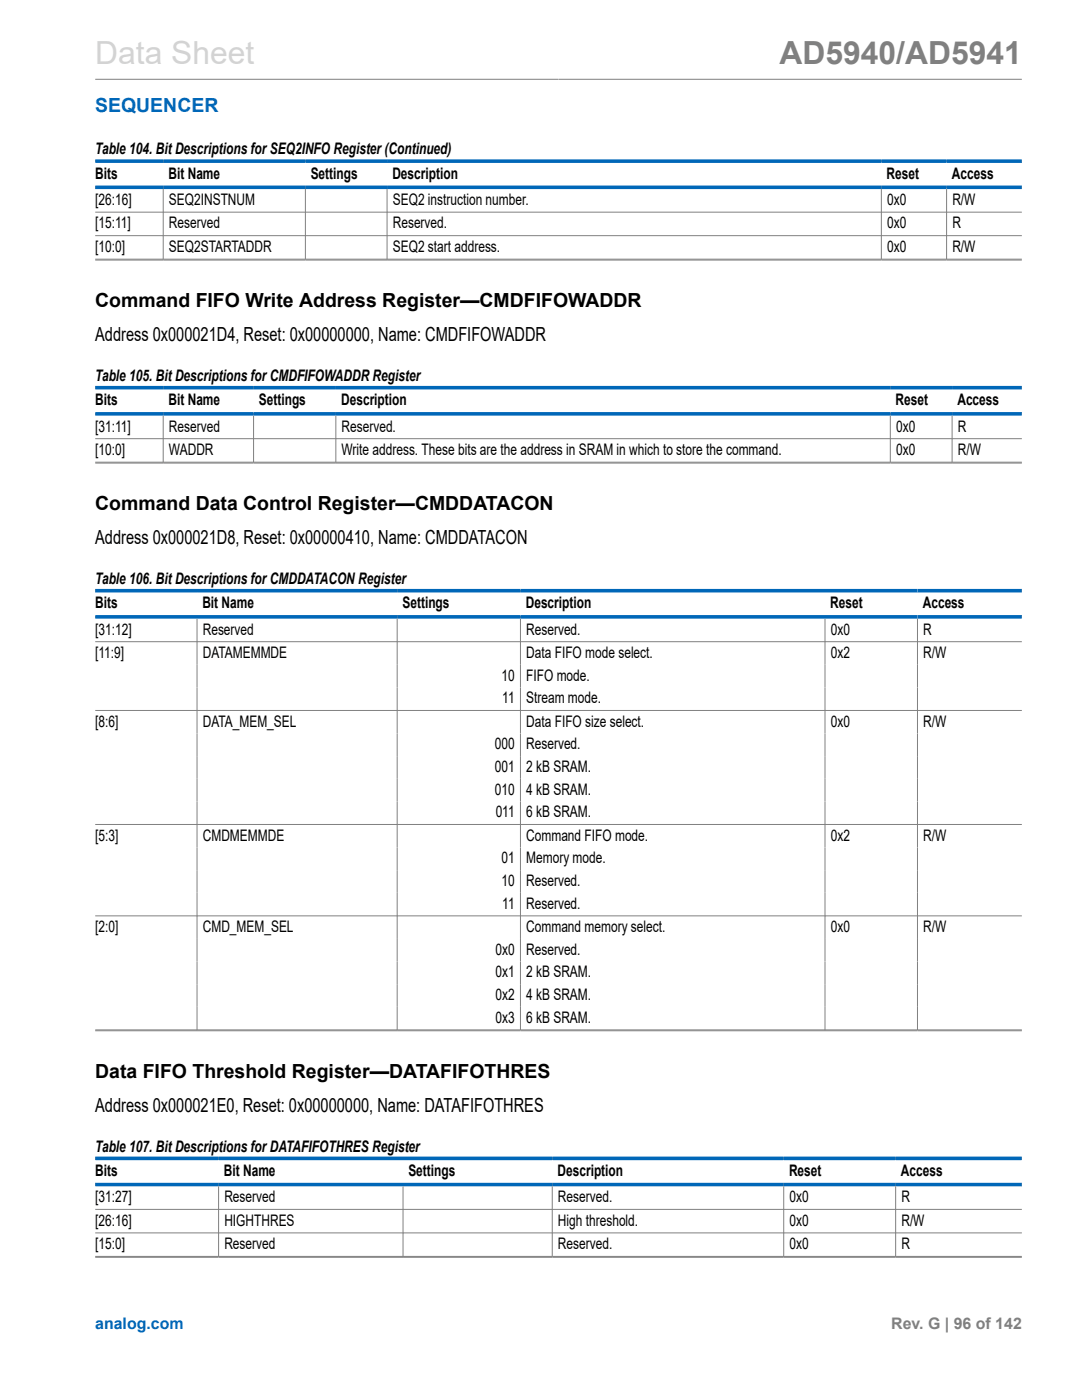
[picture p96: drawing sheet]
<svg xmlns="http://www.w3.org/2000/svg" width="216mm" height="279mm" viewBox="0 0 216 279" stroke-linecap="round" stroke-linejoin="round" font-family="sans-serif">
<defs><g id="words">
<text font-size="6.3" fill="#d3d3d3" x="19" y="12.7">Data Sheet</text>
<text font-size="6.3" fill="#808080" x="155.5" y="12.7">AD5940/AD5941</text>
<text font-size="3.9" fill="#0067b8" x="19" y="22.3">SEQUENCER</text>
<g font-size="3.9">
<text x="19" y="61.3">Command FIFO Write Address Register—CMDFIFOWADDR</text>
<text x="19" y="68.1">Address 0x000021D4, Reset: 0x00000000, Name: CMDFIFOWADDR</text>
<text x="19" y="101.9">Command Data Control Register—CMDDATACON</text>
<text x="19" y="108.6">Address 0x000021D8, Reset: 0x00000410, Name: CMDDATACON</text>
<text x="19" y="215.2">Data FIFO Threshold Register—DATAFIFOTHRES</text>
<text x="19" y="221.9">Address 0x000021E0, Reset: 0x00000000, Name: DATAFIFOTHRES</text>
</g>
<g font-size="3.2">
<text x="19" y="30.8">Table 104. Bit Descriptions for SEQ2INFO Register(Continued)</text>
<text x="19" y="35.7">Bits</text>
<text x="33.6" y="35.7">Bit Name</text>
<text x="62" y="35.7">Settings</text>
<text x="78.3" y="35.7">Description</text>
<text x="176.9" y="35.7">Reset</text>
<text x="189.9" y="35.7">Access</text>
<text x="19" y="40.9">[26:16]</text>
<text x="33.7" y="40.9">SEQ2INSTNUM</text>
<text x="78.4" y="40.9">SEQ2 instruction number.</text>
<text x="177" y="40.9">0x0</text>
<text x="190" y="40.9">R/W</text>
<text x="19" y="45.6">[15:11]</text>
<text x="33.7" y="45.6">Reserved</text>
<text x="78.4" y="45.6">Reserved.</text>
<text x="177" y="45.6">0x0</text>
<text x="190" y="45.6">R</text>
<text x="19" y="50.3">[10:0]</text>
<text x="33.7" y="50.3">SEQ2STARTADDR</text>
<text x="78.4" y="50.3">SEQ2 start address.</text>
<text x="177" y="50.3">0x0</text>
<text x="190" y="50.3">R/W</text>
<text x="19" y="76">Table 105. Bit Descriptions for CMDFIFOWADDR Register</text>
<text x="19" y="80.9">Bits</text>
<text x="33.6" y="80.9">Bit Name</text>
<text x="51.7" y="80.9">Settings</text>
<text x="68.1" y="80.9">Description</text>
<text x="178.7" y="80.9">Reset</text>
<text x="191" y="80.9">Access</text>
<text x="19" y="86.1">[31:11]</text>
<text x="33.7" y="86.1">Reserved</text>
<text x="68.2" y="86.1">Reserved.</text>
<text x="178.8" y="86.1">0x0</text>
<text x="191.1" y="86.1">R</text>
<text x="19" y="90.8">[10:0]</text>
<text x="33.7" y="90.8">WADDR</text>
<text x="68.2" y="90.8">Write address. These bits are the address in SRAM in which to store the command.</text>
<text x="178.8" y="90.8">0x0</text>
<text x="191.1" y="90.8">R/W</text>
<text x="19" y="116.5">Table 106. Bit Descriptions for CMDDATACON Register</text>
<text x="19" y="121.4">Bits</text>
<text x="40.4" y="121.4">Bit Name</text>
<text x="80.3" y="121.4">Settings</text>
<text x="104.9" y="121.4">Description</text>
<text x="165.7" y="121.4">Reset</text>
<text x="184.1" y="121.4">Access</text>
<text x="19" y="126.6">[31:12]</text>
<text x="19" y="131.3">[11:9]</text>
<text x="40.5" y="126.6">Reserved</text>
<text x="40.5" y="131.3">DATAMEMMDE</text>
<text x="105" y="126.6">Reserved.</text>
<text x="105" y="131.3">Data FIFO mode select.</text>
<text x="165.8" y="126.6">0x0</text>
<text x="165.8" y="131.3">0x2</text>
<text x="184.2" y="126.6">R</text>
<text x="184.2" y="131.3">R/W</text>
<text x="100.1" y="135.8">10</text>
<text x="105" y="135.8">FIFO mode.</text>
<text x="100.2" y="140.4">11</text>
<text x="105" y="140.4">Stream mode.</text>
<text x="19" y="145">[8:6]</text>
<text x="40.5" y="145">DATA_MEM_SEL</text>
<text x="98.7" y="149.6">000</text>
<text x="105" y="145">Data FIFO size select.</text>
<text x="105" y="149.6">Reserved.</text>
<text x="165.8" y="145">0x0</text>
<text x="184.2" y="145">R/W</text>
<text x="98.7" y="154.1">001</text>
<text x="105" y="154.1">2 kB SRAM.</text>
<text x="98.7" y="158.6">010</text>
<text x="105" y="158.6">4 kB SRAM.</text>
<text x="19" y="167.8">[5:3]</text>
<text x="40.5" y="167.8">CMDMEMMDE</text>
<text x="98.9" y="163.1">011</text>
<text x="105" y="163.1">6 kB SRAM.</text>
<text x="105" y="167.8">Command FIFO mode.</text>
<text x="165.8" y="167.8">0x2</text>
<text x="184.2" y="167.8">R/W</text>
<text x="100.1" y="172.3">01</text>
<text x="105" y="172.3">Memory mode.</text>
<text x="100.1" y="176.8">10</text>
<text x="105" y="176.8">Reserved.</text>
<text x="100.2" y="181.3">11</text>
<text x="105" y="181.3">Reserved.</text>
<text x="19" y="186">[2:0]</text>
<text x="40.5" y="186">CMD_MEM_SEL</text>
<text x="98.9" y="190.6">0x0</text>
<text x="105" y="186">Command memory select.</text>
<text x="105" y="190.6">Reserved.</text>
<text x="165.8" y="186">0x0</text>
<text x="184.2" y="186">R/W</text>
<text x="98.9" y="195.1">0x1</text>
<text x="105" y="195.1">2 kB SRAM.</text>
<text x="98.9" y="199.6">0x2</text>
<text x="105" y="199.6">4 kB SRAM.</text>
<text x="98.9" y="204.1">0x3</text>
<text x="105" y="204.1">6 kB SRAM.</text>
<text x="19" y="229.8">Table 107. Bit Descriptions for DATAFIFOTHRES Register</text>
<text x="19" y="234.7">Bits</text>
<text x="19" y="239.9">[31:27]</text>
<text x="44.7" y="234.7">Bit Name</text>
<text x="44.8" y="239.9">Reserved</text>
<text x="81.5" y="234.7">Settings</text>
<text x="111.3" y="234.7">Description</text>
<text x="111.3" y="239.9">Reserved.</text>
<text x="157.4" y="234.7">Reset</text>
<text x="157.5" y="239.9">0x0</text>
<text x="179.8" y="234.7">Access</text>
<text x="179.9" y="239.9">R</text>
<text x="19" y="244.6">[26:16]</text>
<text x="44.8" y="244.6">HIGHTHRES</text>
<text x="111.3" y="244.6">High threshold.</text>
<text x="157.5" y="244.6">0x0</text>
<text x="179.9" y="244.6">R/W</text>
<text x="19" y="249.3">[15:0]</text>
<text x="44.8" y="249.3">Reserved</text>
<text x="111.3" y="249.3">Reserved.</text>
<text x="157.5" y="249.3">0x0</text>
<text x="179.9" y="249.3">R</text>
</g>
<text font-size="3.2" fill="#0067b8" x="19" y="265.3">analog.com</text>
<text font-size="3.2" fill="#808080" x="177.8" y="265.3">Rev. G | 96 of 142</text>
</g></defs>
<g fill="none" stroke="#808080" stroke-width=".2">
<path d="M19 15.8h184.9M32.6 37.7v14.1M60.9 37.7v14.1M77.2 37.7v14.1M175.9 37.7v14.1M188.9 37.7v14.1M19 42.3h184.9M19 47h184.9M19 51.7h184.9M19 51.9h184.9M19 87.5h184.9M19 92.2h184.9"/>
<path d="M19 92.4h184.9M32.6 82.9v9.4M50.6 82.9v9.4M67 82.9v9.4M177.7 82.9v9.4M190 82.9v9.4M19 128.1h184.9M39.3 123.5v82.1M79.3 123.5v82.1M103.9 123.5v82.1M164.6 123.5v82.1M183.1 123.5v82.1"/>
<path d="M19 141.8h184.9M19 164.5h184.9M19 182.8h184.9M19 205.5h184.9M19 205.7h184.9M43.6 236.8v14M80.4 236.8v14M110.2 236.8v14M156.4 236.8v14M178.7 236.8v14M19 241.4h184.9M19 246.1h184.9"/>
<path d="M19 250.7h184.9M19 250.9h184.9"/>
</g>
<path d="M19 32.2h184.9M19 37.4h184.9M19 77.4h184.9M19 82.6h184.9M19 117.9h184.9M19 123.1h184.9M19 231.2h184.9M19 236.4h184.9" fill="none" stroke="#0067b8" stroke-width=".71"/>
<use href="#words"/>
</svg>
